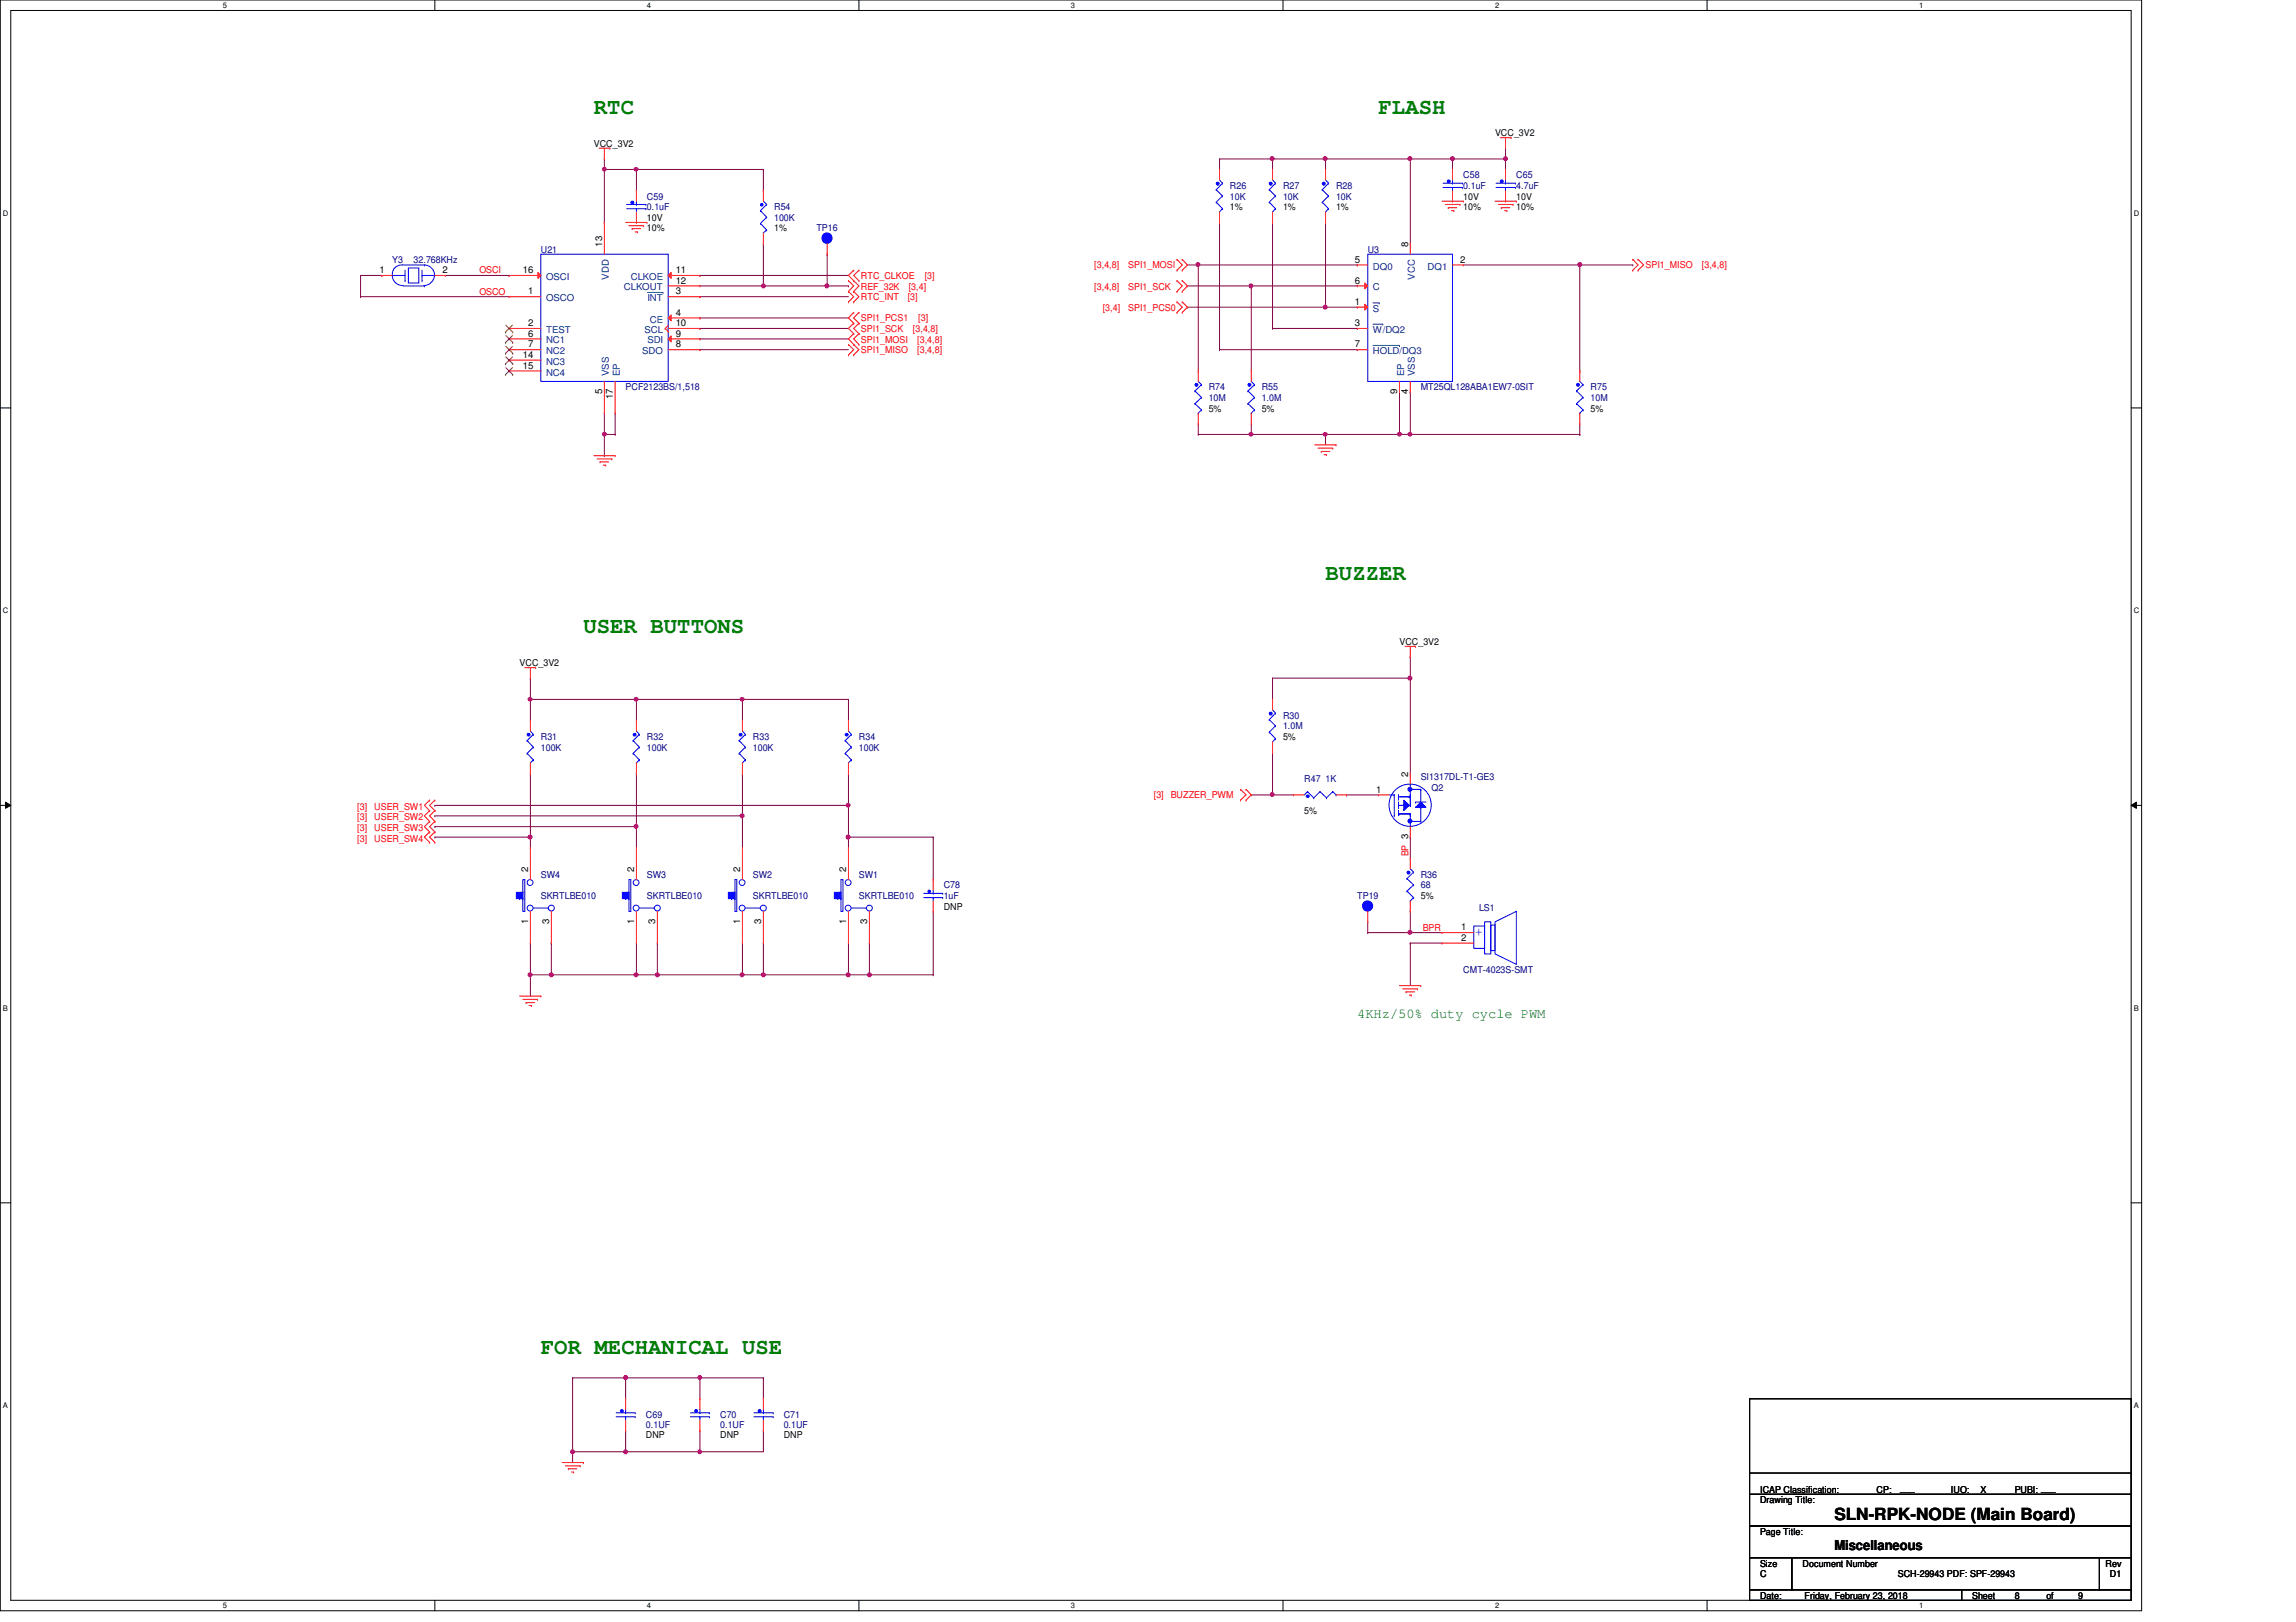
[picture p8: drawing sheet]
<svg xmlns="http://www.w3.org/2000/svg" width="297mm" height="210mm" viewBox="0 0 297 210" stroke-linecap="round" stroke-linejoin="round" font-family="sans-serif">
<defs><g id="words">
<g font-size="2.9" fill="#008000">
<text x="76.8" y="14.7">RTC</text>
<text x="178.3" y="14.7">FLASH</text>
<text x="171.5" y="75.1">BUZZER</text>
<text x="75.5" y="82">USER BUTTONS</text>
<text x="70" y="175.2">FOR MECHANICAL USE</text>
</g>
<text font-size="2.2" x="237.3" y="196.8">SLN-RPK-NODE (Main Board)</text>
<text font-size="1.8" fill="#00f" x="190.8" y="121.1">+</text>
<text font-size="1.8" fill="#008000" x="175.6" y="131.7">4KHz/50% duty cycle PWM</text>
<text font-size="1.8" x="237.3" y="200.5">Miscellaneous</text>
<g font-size="1.2">
<text x="193.4" y="17.6">VCC_3V2</text>
<text x="76.8" y="19">VCC_3V2</text>
<text x="83.7" y="29.9">10%</text>
<text x="83.7" y="28.6">10V</text>
<text x="100.2" y="29.9">1%</text>
<text x="159.1" y="27.2">1%</text>
<text x="166" y="27.2">1%</text>
<text x="172.8" y="27.2">1%</text>
<text x="189.3" y="27.2">10%</text>
<text x="189.3" y="25.8">10V</text>
<text x="196.2" y="27.2">10%</text>
<text x="196.2" y="25.8">10V</text>
<text x="49.1" y="35.3">1</text>
<text x="57.2" y="35.3">2</text>
<text x="67.6" y="35.3">16</text>
<text x="77.9" y="31.9" transform="rotate(-90 77.9 31.9)">13</text>
<text x="87.4" y="35.3">11</text>
<text x="175.3" y="34">5</text>
<text x="182.2" y="31.9" transform="rotate(-90 182.2 31.9)">8</text>
<text x="188.9" y="34">2</text>
<text x="68.3" y="38.1">1</text>
<text x="87.4" y="38.1">3</text>
<text x="87.4" y="40.9">4</text>
<text x="87.4" y="36.7">12</text>
<text x="175.3" y="39.5">1</text>
<text x="175.3" y="36.7">6</text>
<text x="67.6" y="46.3">14</text>
<text x="67.6" y="47.7">15</text>
<text x="68.3" y="42.2">2</text>
<text x="68.3" y="43.6">6</text>
<text x="68.3" y="45">7</text>
<text x="87.4" y="45">8</text>
<text x="87.4" y="43.6">9</text>
<text x="87.4" y="42.2">10</text>
<text x="175.3" y="42.2">3</text>
<text x="175.3" y="45">7</text>
<text x="77.9" y="51" transform="rotate(-90 77.9 51)">5</text>
<text x="79.3" y="51.7" transform="rotate(-90 79.3 51.7)">17</text>
<text x="156.4" y="53.3">5%</text>
<text x="163.2" y="53.3">5%</text>
<text x="180.8" y="51" transform="rotate(-90 180.8 51)">9</text>
<text x="182.2" y="51" transform="rotate(-90 182.2 51)">4</text>
<text x="205.8" y="53.3">5%</text>
<text x="181.1" y="83.4">VCC_3V2</text>
<text x="67.2" y="86.1">VCC_3V2</text>
<text x="166" y="95.8">5%</text>
<text x="182.2" y="100.5" transform="rotate(-90 182.2 100.5)">2</text>
<text x="168.7" y="105.4">5%</text>
<text x="178.1" y="102.6">1</text>
<text x="68.3" y="112.9" transform="rotate(-90 68.3 112.9)">2</text>
<text x="82" y="112.9" transform="rotate(-90 82 112.9)">2</text>
<text x="95.8" y="112.9" transform="rotate(-90 95.8 112.9)">2</text>
<text x="109.5" y="112.9" transform="rotate(-90 109.5 112.9)">2</text>
<text x="68.3" y="119.6" transform="rotate(-90 68.3 119.6)">1</text>
<text x="71" y="119.6" transform="rotate(-90 71 119.6)">3</text>
<text x="82" y="119.6" transform="rotate(-90 82 119.6)">1</text>
<text x="84.7" y="119.6" transform="rotate(-90 84.7 119.6)">3</text>
<text x="95.8" y="119.6" transform="rotate(-90 95.8 119.6)">1</text>
<text x="98.5" y="119.6" transform="rotate(-90 98.5 119.6)">3</text>
<text x="109.5" y="119.6" transform="rotate(-90 109.5 119.6)">1</text>
<text x="112.2" y="119.6" transform="rotate(-90 112.2 119.6)">3</text>
<text x="122.1" y="117.7">DNP</text>
<text x="183.8" y="116.3">5%</text>
<text x="189" y="120.4">1</text>
<text x="189" y="121.8">2</text>
<text x="83.6" y="186.1">DNP</text>
<text x="93.2" y="186.1">DNP</text>
<text x="101.4" y="186.1">DNP</text>
<text x="227.7" y="194.5">Drawing Title:</text>
<text x="227.7" y="193.2">ICAP Classification:</text>
<text x="242.8" y="193.2">CP:</text>
<text x="245.8" y="193">___</text>
<text x="252.4" y="193.2">IUO:</text>
<text x="256.2" y="193.2">X</text>
<text x="260.6" y="193.2">PUBI: ___</text>
<text x="227.7" y="202.7">Size</text>
<text x="227.7" y="198.6">Page Title:</text>
<text x="233.2" y="202.7">Document Number</text>
<text x="272.4" y="202.7">Rev</text>
<text x="227.7" y="206.9">Date:</text>
<text x="227.7" y="204.1">C</text>
<text x="233.5" y="206.9">Friday, February 23, 2018</text>
<text x="245.5" y="204.1">SCH-29943 PDF: SPF-29943</text>
<text x="255.1" y="206.9">Sheet</text>
<text x="260.6" y="206.9">8</text>
<text x="264.7" y="206.9">of</text>
<text x="268.9" y="206.9">9</text>
<text x="273" y="204.1">D1</text>
</g>
<g font-size="1.2" fill="#000080">
<text x="189.3" y="23.1">C58</text>
<text x="196.2" y="23.1">C65</text>
<text x="83.7" y="25.8">C59</text>
<text x="83.7" y="27.2">0.1uF</text>
<text x="100.2" y="27.2">R54</text>
<text x="100.2" y="28.6">100K</text>
<text x="105.6" y="29.9">TP16</text>
<text x="159.1" y="24.4">R26</text>
<text x="159.1" y="25.8">10K</text>
<text x="166" y="24.4">R27</text>
<text x="166" y="25.8">10K</text>
<text x="172.8" y="24.4">R28</text>
<text x="172.8" y="25.8">10K</text>
<text x="189.3" y="24.4">0.1uF</text>
<text x="196.2" y="24.4">4.7uF</text>
<text x="50.8" y="34">Y3</text>
<text x="53.5" y="34">32.768KHz</text>
<text x="70" y="32.7">U21</text>
<text x="177" y="32.7">U3</text>
<text x="80.9" y="50.5">PCF2123BS/1,518</text>
<text x="156.4" y="50.5">R74</text>
<text x="156.4" y="51.9">10M</text>
<text x="163.2" y="50.5">R55</text>
<text x="163.2" y="51.9">1.0M</text>
<text x="183.8" y="50.5">MT25QL128ABA1EW7-0SIT</text>
<text x="205.8" y="50.5">R75</text>
<text x="205.8" y="51.9">10M</text>
<text x="70" y="95.8">R31</text>
<text x="83.7" y="95.8">R32</text>
<text x="97.4" y="95.8">R33</text>
<text x="111.1" y="95.8">R34</text>
<text x="166" y="93">R30</text>
<text x="166" y="94.4">1.0M</text>
<text x="70" y="97.2">100K</text>
<text x="83.7" y="97.2">100K</text>
<text x="97.4" y="97.2">100K</text>
<text x="111.1" y="97.2">100K</text>
<text x="168.7" y="101.3">R47 1K</text>
<text x="183.8" y="101">SI1317DL-T1-GE3</text>
<text x="185.2" y="102.4">Q2</text>
<text x="70" y="113.6">SW4</text>
<text x="83.7" y="113.6">SW3</text>
<text x="97.4" y="113.6">SW2</text>
<text x="111.1" y="113.6">SW1</text>
<text x="183.8" y="113.6">R36</text>
<text x="70" y="116.3">SKRTLBE010</text>
<text x="83.7" y="116.3">SKRTLBE010</text>
<text x="97.4" y="116.3">SKRTLBE010</text>
<text x="111.1" y="116.3">SKRTLBE010</text>
<text x="122.1" y="115">C78</text>
<text x="122.1" y="116.3">1uF</text>
<text x="175.6" y="116.3">TP19</text>
<text x="183.8" y="115">68</text>
<text x="191.3" y="117.9">LS1</text>
<text x="189.3" y="125.9">CMT-4023S-SMT</text>
<text x="83.6" y="183.6">C69</text>
<text x="83.6" y="184.8">0.1UF</text>
<text x="93.2" y="183.6">C70</text>
<text x="93.2" y="184.8">0.1UF</text>
<text x="101.4" y="183.6">C71</text>
<text x="101.4" y="184.8">0.1UF</text>
</g>
<g font-size="1.2" fill="#f00">
<text x="62" y="35.4">OSCI</text>
<text x="141.6" y="34.7">[3,4,8]</text>
<text x="146" y="34.7">SPI1_MOSI</text>
<text x="212.9" y="34.7">SPI1_MISO</text>
<text x="220.2" y="34.7">[3,4,8]</text>
<text x="62" y="38.1">OSCO</text>
<text x="111.4" y="37.5">REF_32K</text>
<text x="111.4" y="36.1">RTC_CLKOE</text>
<text x="111.4" y="41.6">SPI1_PCS1</text>
<text x="111.4" y="38.9">RTC_INT</text>
<text x="117.4" y="38.9">[3]</text>
<text x="117.6" y="37.5">[3,4]</text>
<text x="118.8" y="41.6">[3]</text>
<text x="119.6" y="36.1">[3]</text>
<text x="141.6" y="37.5">[3,4,8]</text>
<text x="142.7" y="40.2">[3,4]</text>
<text x="146" y="37.5">SPI1_SCK</text>
<text x="146" y="40.2">SPI1_PCS0</text>
<text x="111.4" y="43">SPI1_SCK</text>
<text x="111.4" y="44.3">SPI1_MOSI</text>
<text x="111.4" y="45.7">SPI1_MISO</text>
<text x="118.1" y="43">[3,4,8]</text>
<text x="118.7" y="44.3">[3,4,8]</text>
<text x="118.7" y="45.7">[3,4,8]</text>
<text x="46.2" y="104.8">[3]</text>
<text x="46.2" y="106.2">[3]</text>
<text x="46.2" y="107.6">[3]</text>
<text x="48.4" y="104.8">USER_SW1</text>
<text x="48.4" y="106.2">USER_SW2</text>
<text x="48.4" y="107.6">USER_SW3</text>
<text x="149.3" y="103.3">[3]</text>
<text x="151.5" y="103.3">BUZZER_PWM</text>
<text x="46.2" y="108.9">[3]</text>
<text x="48.4" y="108.9">USER_SW4</text>
<text x="182.2" y="110.8" transform="rotate(-90 182.2 110.8)">BP 3</text>
<text x="184.1" y="120.4">BPR</text>
</g>
<g font-size="1.2" fill="#004080">
<text x="177.6" y="34.9">DQ0</text>
<text x="184.7" y="34.9">DQ1</text>
<text x="70.7" y="36.2">OSCI</text>
<text x="70.7" y="39">OSCO</text>
<text x="78.8" y="36.2" transform="rotate(-90 78.8 36.2)">VDD</text>
<text x="80.7" y="37.6">CLKOUT</text>
<text x="81.6" y="36.2">CLKOE</text>
<text x="83.8" y="39">INT</text>
<text x="84.1" y="41.7">CE</text>
<text x="177.6" y="40.3">S</text>
<text x="177.6" y="37.6">C</text>
<text x="183" y="36.2" transform="rotate(-90 183 36.2)">VCC</text>
<text x="70.7" y="47.2">NC3</text>
<text x="70.7" y="43.1">TEST</text>
<text x="70.7" y="44.4">NC1</text>
<text x="70.7" y="45.8">NC2</text>
<text x="83.1" y="45.8">SDO</text>
<text x="83.4" y="43.1">SCL</text>
<text x="83.8" y="44.4">SDI</text>
<text x="177.6" y="43.1">W/DQ2</text>
<text x="177.6" y="45.8">HOLD/DQ3</text>
<text x="70.7" y="48.6">NC4</text>
<text x="78.8" y="48.7" transform="rotate(-90 78.8 48.7)">VSS</text>
<text x="80.2" y="48.7" transform="rotate(-90 80.2 48.7)">EP</text>
<text x="181.6" y="48.7" transform="rotate(-90 181.6 48.7)">EP</text>
<text x="183" y="48.7" transform="rotate(-90 183 48.7)">VSS</text>
</g>
<g font-size="1">
<text x="28.8" y="1">5</text>
<text x="83.7" y="1">4</text>
<text x="138.6" y="1">3</text>
<text x="193.4" y="1">2</text>
<text x="248.3" y="1">1</text>
<text x=".4" y="27.9">D</text>
<text x="276.1" y="27.9">D</text>
<text x=".4" y="79.4">C</text>
<text x="276.1" y="79.4">C</text>
<text x=".4" y="130.8">B</text>
<text x="276.1" y="130.8">B</text>
<text x=".4" y="182.2">A</text>
<text x="276.1" y="182.2">A</text>
<text x="28.8" y="208.1">5</text>
<text x="83.7" y="208.1">4</text>
<text x="138.6" y="208.1">3</text>
<text x="193.4" y="208.1">2</text>
<text x="248.3" y="208.1">1</text>
</g>
</g></defs>
<path d="M0 0h277.1v208.4h-277.1zM1.4 1.4h274.3v205.7h-274.3z" fill="none" stroke="#000" stroke-width=".13"/>
<g fill="#fff">
<path d="M28.8 .1h.6v1.1h-.6z"/>
<path d="M28.8 207.2h.6v1.1h-.6z"/>
</g>
<path d="M56.3 0v1.4M56.3 207.1v1.3" fill="none" stroke="#000" stroke-width=".13"/>
<g fill="#fff">
<path d="M83.7 .1h.5v1.1h-.5z"/>
<path d="M83.7 207.2h.5v1.1h-.5z"/>
</g>
<path d="M111.1 0v1.4M111.1 207.1v1.3" fill="none" stroke="#000" stroke-width=".13"/>
<g fill="#fff">
<path d="M138.6 .1h.5v1.1h-.5z"/>
<path d="M138.6 207.2h.5v1.1h-.5z"/>
</g>
<path d="M166 0v1.4M166 207.1v1.3" fill="none" stroke="#000" stroke-width=".13"/>
<g fill="#fff">
<path d="M193.4 .1h.6v1.1h-.6z"/>
<path d="M193.4 207.2h.6v1.1h-.6z"/>
</g>
<path d="M220.8 0v1.4M220.8 207.1v1.3" fill="none" stroke="#000" stroke-width=".13"/>
<g fill="#fff">
<path d="M248.3 .1h.5v1.1h-.5z"/>
<path d="M248.3 207.2h.5v1.1h-.5z"/>
<path d="M.4 27.1h.7v1.1h-.7z"/>
<path d="M276.1 27.1h.7v1.1h-.7z"/>
<path d="M.4 78.5h.7v1.1h-.7z"/>
<path d="M276.1 78.5h.7v1.1h-.7z"/>
</g>
<path d="M0 52.8h1.4M275.7 52.8h1.4" fill="none" stroke="#000" stroke-width=".13"/>
<g fill="#fff">
<path d="M.4 129.9h.6v1.1h-.6z"/>
<path d="M276.1 129.9h.6v1.1h-.6z"/>
</g>
<path d="M0 104.2h1.4M.7 103.8l.7 .4-.7 .4zM275.7 104.2l.7-.4v.8zM275.7 104.2h1.4" fill="none" stroke="#000" stroke-width=".13"/>
<path d="M.7 103.8l.7 .4-.7 .4zM275.7 104.2l.7-.4v.8z" fill="#000"/>
<g fill="#fff">
<path d="M.4 181.4h.6v1.1h-.6z"/>
<path d="M276.1 181.4h.6v1.1h-.6z"/>
</g>
<path d="M0 155.7h1.4M275.7 155.7h1.4" fill="none" stroke="#000" stroke-width=".13"/>
<path d="M194.8 19.2h.1M194.8 19.2v1.4M90.5 37h8.3M98.8 37h.1M182.5 20.6h.1M182.5 20.6v10.9M187.9 21.9h.1M187.9 20.6v1.3" fill="none" stroke="#800040" stroke-width=".13"/>
<circle cx="182.4" cy="20.5" r=".26" fill="#f0f"/>
<circle cx="182.4" cy="20.5" r=".26" fill="none" stroke="#f0f" stroke-width=".13"/>
<path d="M153.6 39.8h.1M153.6 37h.1M153.6 39.8h17.9M153.6 37h8.3M153.6 34.3h1.4M155 34.3h.1M171.5 20.6h.1M171.5 20.6h16.4M182.5 20.6h.1" fill="none" stroke="#800040" stroke-width=".13"/>
<circle cx="171.4" cy="20.5" r=".26" fill="#f0f"/>
<circle cx="171.4" cy="20.5" r=".26" fill="none" stroke="#f0f" stroke-width=".13"/>
<path d="M164.6 20.6h.1M164.6 21.9h.1M164.6 20.6h6.9v1.3M164.6 20.6v1.3M171.5 21.9h.1" fill="none" stroke="#800040" stroke-width=".13"/>
<circle cx="164.6" cy="20.5" r=".26" fill="#f0f"/>
<circle cx="164.6" cy="20.5" r=".26" fill="none" stroke="#f0f" stroke-width=".13"/>
<g fill="none" stroke="#800040" stroke-width=".13">
<path d="M157.8 20.6h.1M157.8 20.6v1.3M157.8 28.8v16.5M157.8 20.6h6.8M164.6 20.6h.1M164.6 28.8v13.7M171.5 39.8h.1M171.5 28.8v11M171.5 39.8h4.1M157.8 45.3h.1M157.8 45.3h17.8M164.6 42.5h.1"/>
<path d="M164.6 42.5h11M175.6 42.5h.1M175.6 45.3h.1"/>
</g>
<circle cx="171.4" cy="39.8" r=".26" fill="#f0f"/>
<circle cx="171.4" cy="39.8" r=".26" fill="none" stroke="#f0f" stroke-width=".13"/>
<path d="M164.6 87.8h.1M182.5 85h.1M182.5 85v2.8h-17.9" fill="none" stroke="#800040" stroke-width=".13"/>
<circle cx="182.4" cy="87.8" r=".26" fill="#f0f"/>
<circle cx="182.4" cy="87.8" r=".26" fill="none" stroke="#f0f" stroke-width=".13"/>
<g fill="none" stroke="#800040" stroke-width=".13">
<path d="M164.6 87.8h.1M164.6 97.4h.1M164.6 87.8v2.7M164.6 97.4v5.5M182.5 87.8h.1M182.5 87.8v12.3M164.6 102.9h.1M164.6 102.9h2.7M174.2 102.9h.1M174.2 102.9h4.1M182.5 108.3h.1M182.5 117.9h.1"/>
<path d="M182.5 108.3v2.8M182.5 117.9v2.8"/>
</g>
<circle cx="182.4" cy="120.7" r=".26" fill="#f0f"/>
<circle cx="182.4" cy="120.7" r=".26" fill="none" stroke="#f0f" stroke-width=".13"/>
<path d="M161.9 102.9h.1M161.9 102.9h2.7M182.5 120.7h.1M182.5 122h.1M182.5 120.7h4.1M182.5 122h4.1M182.5 122v5.6" fill="none" stroke="#800040" stroke-width=".13"/>
<circle cx="164.6" cy="102.8" r=".26" fill="#f0f"/>
<circle cx="164.6" cy="102.8" r=".26" fill="none" stroke="#f0f" stroke-width=".13"/>
<path d="M78.2 21.9h.1M78.2 28.8h.1M78.2 20.6v8.2M78.2 21.9h4.1M82.3 21.9h.1M82.3 21.9v2.8" fill="none" stroke="#800040" stroke-width=".13"/>
<circle cx="78.2" cy="21.9" r=".25" fill="#f0f"/>
<circle cx="78.2" cy="21.9" r=".25" fill="none" stroke="#f0f" stroke-width=".13"/>
<g fill="none" stroke="#800040" stroke-width=".13">
<path d="M46.6 38.4h.1M46.6 35.6h.1M46.6 35.6h2.8M46.6 38.4h19.3M46.6 35.6v2.8M49.4 35.6h.1M57.6 35.6h8.3M65.9 35.6h.1M78.2 56.2h.1M78.2 53.5v2.7M78.2 56.2h1.4M79.6 56.2h.1"/>
<path d="M79.6 53.5v2.7"/>
</g>
<circle cx="78.2" cy="56.2" r=".25" fill="#f0f"/>
<circle cx="78.2" cy="56.2" r=".25" fill="none" stroke="#f0f" stroke-width=".13"/>
<g fill="none" stroke="#800040" stroke-width=".13">
<path d="M90.5 35.6h.1M90.5 38.4h.1M90.5 35.6h19.3M90.5 38.4h19.3M78.2 59h.1M78.2 56.2v2.8M90.5 41.1h.1M90.5 42.5h.1M90.5 43.9h.1M90.5 45.3h.1M90.5 41.1h19.3M90.5 42.5h19.3"/>
<path d="M90.5 43.9h19.3M90.5 45.3h19.3M68.6 87.8h.1M68.6 90.5h.1M68.6 87.8v2.7M68.6 90.5h13.7"/>
</g>
<circle cx="82.3" cy="90.5" r=".25" fill="#f0f"/>
<circle cx="82.3" cy="90.5" r=".25" fill="none" stroke="#f0f" stroke-width=".13"/>
<circle cx="68.6" cy="90.5" r=".25" fill="#f0f"/>
<circle cx="68.6" cy="90.5" r=".25" fill="none" stroke="#f0f" stroke-width=".13"/>
<path d="M68.6 90.5h.1M68.6 90.5v2.8M82.3 90.5h.1M82.3 90.5v2.8M82.3 90.5h27.5M96.1 90.5h.1M96.1 90.5v2.8" fill="none" stroke="#800040" stroke-width=".13"/>
<circle cx="96" cy="90.5" r=".25" fill="#f0f"/>
<circle cx="96" cy="90.5" r=".25" fill="none" stroke="#f0f" stroke-width=".13"/>
<path d="M109.8 90.5h.1M109.8 90.5v2.8M68.6 100.1h.1M68.6 100.1v8.2" fill="none" stroke="#800040" stroke-width=".13"/>
<circle cx="68.6" cy="108.3" r=".26" fill="#f0f"/>
<circle cx="68.6" cy="108.3" r=".26" fill="none" stroke="#f0f" stroke-width=".13"/>
<path d="M56.3 108.3h.1M56.3 108.3h12.3M68.6 108.3h.1M68.6 108.3v1.4M82.3 100.1h.1M82.3 100.1v6.9" fill="none" stroke="#800040" stroke-width=".13"/>
<circle cx="82.3" cy="106.9" r=".26" fill="#f0f"/>
<circle cx="82.3" cy="106.9" r=".26" fill="none" stroke="#f0f" stroke-width=".13"/>
<path d="M56.3 107h.1M56.3 107h26M82.3 107h.1M82.3 107v2.7M96.1 100.1h.1M96.1 100.1v5.5" fill="none" stroke="#800040" stroke-width=".13"/>
<circle cx="96" cy="105.6" r=".26" fill="#f0f"/>
<circle cx="96" cy="105.6" r=".26" fill="none" stroke="#f0f" stroke-width=".13"/>
<path d="M98.8 31.5h.1M98.8 31.5v5.5h8.2M107 37h.1M56.3 105.6h.1M56.3 104.2h.1M56.3 105.6h39.8M96.1 105.6h.1M96.1 105.6v4.1M109.8 100.1h.1M109.8 100.1v4.1h-53.5M68.6 126.2h.1M68.6 126.2v2.7" fill="none" stroke="#800040" stroke-width=".13"/>
<circle cx="98.8" cy="37" r=".26" fill="#f0f"/>
<circle cx="98.8" cy="37" r=".26" fill="none" stroke="#f0f" stroke-width=".13"/>
<circle cx="107" cy="37" r=".26" fill="#f0f"/>
<circle cx="107" cy="37" r=".26" fill="none" stroke="#f0f" stroke-width=".13"/>
<path d="M82.3 21.9h16.5M98.8 21.9h.1" fill="none" stroke="#800040" stroke-width=".13"/>
<circle cx="82.3" cy="21.9" r=".25" fill="#f0f"/>
<circle cx="82.3" cy="21.9" r=".25" fill="none" stroke="#f0f" stroke-width=".13"/>
<path d="M98.8 24.7h.1M98.8 21.9v2.8M161.9 37h.1M161.9 37v11M161.9 37h13.7" fill="none" stroke="#800040" stroke-width=".13"/>
<circle cx="161.8" cy="37" r=".26" fill="#f0f"/>
<circle cx="161.8" cy="37" r=".26" fill="none" stroke="#f0f" stroke-width=".13"/>
<path d="M187.9 20.6h.1M187.9 20.6h6.9M161.9 56.2h.1M161.9 54.9v1.3M161.9 56.2h9.6M171.5 56.2h.1M171.5 56.2v1.4" fill="none" stroke="#800040" stroke-width=".13"/>
<circle cx="194.8" cy="20.5" r=".26" fill="#f0f"/>
<circle cx="194.8" cy="20.5" r=".26" fill="none" stroke="#f0f" stroke-width=".13"/>
<circle cx="187.9" cy="20.5" r=".26" fill="#f0f"/>
<circle cx="187.9" cy="20.5" r=".26" fill="none" stroke="#f0f" stroke-width=".13"/>
<path d="M194.8 20.6h.1M194.8 20.6v1.3M109.8 108.3h.1M109.8 104.2v4.1" fill="none" stroke="#800040" stroke-width=".13"/>
<circle cx="109.7" cy="104.2" r=".25" fill="#f0f"/>
<circle cx="109.7" cy="104.2" r=".25" fill="none" stroke="#f0f" stroke-width=".13"/>
<circle cx="109.7" cy="108.3" r=".26" fill="#f0f"/>
<circle cx="109.7" cy="108.3" r=".26" fill="none" stroke="#f0f" stroke-width=".13"/>
<path d="M82.3 122h.1M82.3 122v4.2M96.1 122h.1M96.1 126.2h.1M96.1 122v4.2M96.1 126.2h2.7M109.8 122h.1M109.8 122v4.2" fill="none" stroke="#800040" stroke-width=".13"/>
<circle cx="82.3" cy="126.2" r=".26" fill="#f0f"/>
<circle cx="82.3" cy="126.2" r=".26" fill="none" stroke="#f0f" stroke-width=".13"/>
<path d="M68.6 122h.1M68.6 126.2h.1M68.6 126.2h2.7M68.6 122v4.2M82.3 126.2h.1M82.3 126.2h2.7" fill="none" stroke="#800040" stroke-width=".13"/>
<circle cx="71.3" cy="126.2" r=".26" fill="#f0f"/>
<circle cx="71.3" cy="126.2" r=".26" fill="none" stroke="#f0f" stroke-width=".13"/>
<circle cx="68.6" cy="126.2" r=".26" fill="#f0f"/>
<circle cx="68.6" cy="126.2" r=".26" fill="none" stroke="#f0f" stroke-width=".13"/>
<path d="M189.3 34.3h15.1M204.4 34.3h.1M182.5 50.7h.1M182.5 50.7v5.5" fill="none" stroke="#800040" stroke-width=".13"/>
<circle cx="182.4" cy="56.2" r=".25" fill="#f0f"/>
<circle cx="182.4" cy="56.2" r=".25" fill="none" stroke="#f0f" stroke-width=".13"/>
<path d="M181.1 56.2h.1M181.1 50.7v5.5" fill="none" stroke="#800040" stroke-width=".13"/>
<circle cx="181.1" cy="56.2" r=".25" fill="#f0f"/>
<circle cx="181.1" cy="56.2" r=".25" fill="none" stroke="#f0f" stroke-width=".13"/>
<path d="M171.5 56.2h.1M171.5 56.2h9.6" fill="none" stroke="#800040" stroke-width=".13"/>
<circle cx="171.4" cy="56.2" r=".25" fill="#f0f"/>
<circle cx="171.4" cy="56.2" r=".25" fill="none" stroke="#f0f" stroke-width=".13"/>
<path d="M71.3 122h.1M71.3 126.2h.1M71.3 122v4.2M71.3 126.2h11M85 122h.1M85 126.2h.1M85 126.2h11.1M85 122v4.2" fill="none" stroke="#800040" stroke-width=".13"/>
<circle cx="96" cy="126.2" r=".26" fill="#f0f"/>
<circle cx="96" cy="126.2" r=".26" fill="none" stroke="#f0f" stroke-width=".13"/>
<circle cx="85" cy="126.2" r=".26" fill="#f0f"/>
<circle cx="85" cy="126.2" r=".26" fill="none" stroke="#f0f" stroke-width=".13"/>
<path d="M98.8 122h.1M98.8 126.2h.1M98.8 122v4.2M98.8 126.2h11" fill="none" stroke="#800040" stroke-width=".13"/>
<circle cx="109.7" cy="126.2" r=".26" fill="#f0f"/>
<circle cx="109.7" cy="126.2" r=".26" fill="none" stroke="#f0f" stroke-width=".13"/>
<circle cx="98.8" cy="126.2" r=".26" fill="#f0f"/>
<circle cx="98.8" cy="126.2" r=".26" fill="none" stroke="#f0f" stroke-width=".13"/>
<g fill="none" stroke="#800040" stroke-width=".13">
<path d="M107 32.9h.1M107 32.9v4.1h2.8M109.8 37h.1M176.9 119.3v1.4M109.8 126.2h.1M112.5 122h.1M112.5 122v4.2h-2.7M176.9 120.7h.1M176.9 120.7h5.6M182.5 120.7h.1M74.1 178.3h.1M74.1 178.3h6.8"/>
<path d="M74.1 178.3v9.6M98.8 178.3h.1M98.8 178.3v2.7"/>
</g>
<circle cx="74.1" cy="187.9" r=".26" fill="#f0f"/>
<circle cx="74.1" cy="187.9" r=".26" fill="none" stroke="#f0f" stroke-width=".13"/>
<path d="M80.9 178.3h.1M80.9 178.3v2.7M80.9 178.3h9.6" fill="none" stroke="#800040" stroke-width=".13"/>
<path d="M90.4 178.1l.1-.1 .2 .1v.3l-.2 .1-.1-.1z" fill-rule="evenodd" fill="#f0f"/>
<path d="M90.4 178.1l.1-.1 .2 .1v.3l-.2 .1-.1-.1z" fill="none" stroke="#f0f" stroke-width=".13"/>
<circle cx="80.9" cy="178.3" r=".26" fill="#f0f"/>
<circle cx="80.9" cy="178.3" r=".26" fill="none" stroke="#f0f" stroke-width=".13"/>
<path d="M90.5 178.3h.1M90.5 178.3v2.7M90.5 178.3h8.3M74.1 187.9h.1M74.1 187.9v1.4M80.9 185.2h.1M80.9 187.9h.1M80.9 185.2v2.7M90.5 185.2h.1M90.5 185.2v2.7h-16.4" fill="none" stroke="#800040" stroke-width=".13"/>
<path d="M90.4 187.7l.1-.1 .2 .1v.3l-.2 .1-.1-.1z" fill-rule="evenodd" fill="#f0f"/>
<path d="M90.4 187.7l.1-.1 .2 .1v.3l-.2 .1-.1-.1z" fill="none" stroke="#f0f" stroke-width=".13"/>
<circle cx="80.9" cy="187.9" r=".26" fill="#f0f"/>
<circle cx="80.9" cy="187.9" r=".26" fill="none" stroke="#f0f" stroke-width=".13"/>
<g fill="none" stroke="#800040" stroke-width=".13">
<path d="M109.8 108.3h.1M109.8 109.7h.1M109.8 108.3h10.9M109.8 108.3v1.4M120.7 108.3h.1M120.7 108.3v5.5M120.7 117.9v8.3M112.5 126.2h.1M112.5 126.2h8.2M120.7 126.2h.1M90.5 187.9h.1M98.8 185.2h.1"/>
<path d="M98.8 185.2v2.7h-8.3"/>
</g>
<circle cx="112.5" cy="126.2" r=".26" fill="#f0f"/>
<circle cx="112.5" cy="126.2" r=".26" fill="none" stroke="#f0f" stroke-width=".13"/>
<path d="M155 34.3h.1M155 34.3v13.7M155 34.3h20.6M175.6 34.3h.1" fill="none" stroke="#800040" stroke-width=".13"/>
<circle cx="155" cy="34.2" r=".26" fill="#f0f"/>
<circle cx="155" cy="34.2" r=".26" fill="none" stroke="#f0f" stroke-width=".13"/>
<path d="M155 56.2h.1M155 54.9v1.3M155 56.2h6.9M161.9 56.2h.1" fill="none" stroke="#800040" stroke-width=".13"/>
<circle cx="161.8" cy="56.2" r=".25" fill="#f0f"/>
<circle cx="161.8" cy="56.2" r=".25" fill="none" stroke="#f0f" stroke-width=".13"/>
<path d="M211.2 34.3h.1M211.2 34.3h-6.8v13.7M204.4 56.2h.1M204.4 48h.1M204.4 54.9v1.3" fill="none" stroke="#800040" stroke-width=".13"/>
<circle cx="204.4" cy="34.2" r=".26" fill="#f0f"/>
<circle cx="204.4" cy="34.2" r=".26" fill="none" stroke="#f0f" stroke-width=".13"/>
<path d="M181.1 56.2h23.3M182.5 56.2h.1M204.4 56.2h.1" fill="none" stroke="#800040" stroke-width=".13"/>
<g fill="none" stroke="#f00" stroke-width=".13">
<path d="M77.5 19.2h1.4M78.2 19.2v1.4M78.9 19.2h.1M194.1 17.8h1.4M194.8 19.2h.1M194.8 17.8v1.4M195.5 17.8h.1M78.2 20.6h.1M80.9 28.8h2.8M81.4 29.2h1.9M81.8 29.6h.1M81.8 29.6h1.1"/>
<path d="M82.2 30h.3M82.5 30h.1M83.3 29.2h.1M83.7 28.8h.1M109.8 37.7h.1M109.8 36.3h.1M109.8 39.1h.1M109.8 36.3l.6 .7-.6 .7M109.8 37.7l.6 .7-.6 .7M110.4 36.3h.1M110.4 37.7h.1M110.4 35h.1"/>
<path d="M110.4 39.1h.1M110.4 35l-.6 .6 1.3 1.4-.7 .7M110.4 37.7l.7 .7-.7 .7M111.1 36.3h.1M111.1 35h.1M111.1 35l-.7 .6 .7 .7M152.3 37.7h.1M152.3 36.3h.1M152.3 39.1h.1M152.3 35h.1M152.3 33.6h.1M152.3 36.3l.6 .7-.6 .7"/>
<path d="M152.3 39.1l.6 .7-.6 .6M152.3 33.6l.6 .7-.6 .7M152.9 36.3h.1M152.9 37.7h.1M152.9 39.1h.1M152.9 33.6h.1M152.9 35h.1M152.9 36.3l.7 .7-.7 .7M152.9 39.1l.7 .7-.7 .6M152.9 33.6l.7 .7-.7 .7M186.6 26h2.7M187 26.5h1.9"/>
<path d="M187.4 26.9h.1M187.4 26.9h1.1M187.8 27.3h.3M188.1 27.3h.1M188.9 26.5h.1M189.3 26h.1M193.4 26h2.8M193.8 26.5h1.9M194.2 26.9h.1M194.2 26.9h1.1M194.6 27.3h.3M194.9 27.3h.1"/>
<path d="M195.7 26.5h.1M196.2 26h.1M211.2 35h.1M211.2 33.6h.1M211.2 33.6l.7 .7-.7 .7M211.9 33.6h.1M211.9 35h.1M211.9 33.6l.7 .7-.7 .7M76.8 59h2.8M77.3 59.4h1.9M77.6 59.8h.1M77.6 59.8h1.1"/>
<path d="M79.2 59.4h.1M79.6 59h.1M109.8 45.9h.1M109.8 44.6h.1M109.8 44.6l.6 .7-.6 .6M110.4 40.4h.1M110.4 41.8h.1M110.4 43.2h.1M110.4 44.6h.1M110.4 45.9h.1M110.4 40.4l-.6 .7 .6 .7M110.4 41.8l-.6 .7 .6 .7"/>
<path d="M110.4 43.2l-.6 .7 .6 .7M110.4 44.6l.7 .7-.7 .6M111.1 41.8h.1M111.1 40.4h.1M111.1 43.2h.1M111.1 44.6h.1M111.1 40.4l-.7 .7 .7 .7M111.1 41.8l-.7 .7 .7 .7M111.1 43.2l-.7 .7 .7 .7M152.3 40.4h.1M152.9 40.4h.1M170.1 57.6h2.7"/>
<path d="M170.5 58h1.9M170.9 58.4h.1M170.9 58.4h1.1M171.3 58.8h.3M171.6 58.8h.1M172.4 58h.1M172.8 57.6h.1M78.1 60.2h.3M78.4 60.2h.1M67.9 86.4h1.4M68.6 87.8h.1M68.6 86.4v1.4"/>
<path d="M69.3 86.4h.1M181.8 83.7h1.3M182.5 85h.1M182.5 83.7v1.3M183.1 83.7h.1M55.6 103.5h.1M55.6 104.9h.1M55.6 106.3h.1M55.6 107.7h.1M55.6 109h.1M55.6 103.5l-.7 .7 .7 .7M55.6 104.9l-.7 .7 .7 .7"/>
<path d="M55.6 106.3l-.7 .7 .7 .7M55.6 107.7l-.7 .6 .7 .7M56.3 103.5h.1M56.3 104.9h.1M56.3 106.3h.1M56.3 107.7h.1M56.3 109h.1M56.3 103.5l-.7 .7 .7 .7M56.3 104.9l-.7 .7 .7 .7M56.3 106.3l-.7 .7 .7 .7M56.3 107.7l-.7 .6 .7 .7M160.5 103.5h.1"/>
<path d="M160.5 102.2h.1M160.5 102.2l.7 .7-.7 .6M161.2 102.2h.1M161.2 103.5h.1M161.2 102.2l.7 .7-.7 .6M67.2 128.9h2.8M67.6 129.3h2M68.1 129.8h.1M68.1 129.8h1.1M68.4 130.1h.3M68.7 130.1h.1M69.6 129.3h.1"/>
<path d="M70 128.9h.1M181.1 127.6h2.7M181.5 128h1.9M181.9 128.4h.1M181.9 128.4h1.1M182.3 128.8h.3M182.6 128.8h.1M183.4 128h.1M183.8 127.6h.1M72.7 189.3h2.8M73.1 189.7h2M73.5 190.1h.1"/>
<path d="M73.5 190.1h1.1M74 190.5h.2M74.2 190.5h.1M75.1 189.7h.1M75.5 189.3h.1"/>
</g>
<path d="M226.4 193.4h49.3v4.1h-49.3zM226.4 197.5h49.3v4.1h-49.3zM226.4 181h49.3v12.4h-49.3zM226.4 190.6h49.3M275.7 190.6h.1M226.4 201.6h5.4v4.1h-5.4zM226.4 205.7h27.4v1.4h-27.4zM231.8 201.6h39.8v4.1h-39.8zM253.8 205.7h21.9v1.4h-21.9zM271.6 201.6h4.1v4.1h-4.1z" fill="none" stroke="#000" stroke-width=".13"/>
<path d="M182 113.7h.1M182 115.3h.1M182 113.7l.9 .8M182 115.3l.9 .9M182.5 116.6h.1M182.5 112.4l.4 .5M182.9 112.9h.1M182.9 114.5h.1M182.9 116.2h.1M182.9 112.9l-.9 .8M182.9 114.5l-.9 .8M182.9 116.2l-.4 .4" fill="none" stroke="#00f" stroke-width=".13"/>
<path d="M182.1 112.8h.3v.2l-.2 .1-.1-.1z" fill-rule="evenodd" fill="#00f"/>
<g fill="none" stroke="#00f" stroke-width=".13">
<path d="M154.6 50.6h.1M154.6 52.2h.1M154.6 50.6l.8 .8M154.6 52.2l.8 .8M155 53.5h.1M155 49.4l.4 .4M155.4 49.8h.1M155.4 51.4h.1M155.4 53h.1M155.4 49.8l-.8 .8M155.4 51.4l-.8 .8M155.4 53l-.4 .5"/>
<path d="M182.1 112.8h.3v.2l-.2 .1-.1-.1z"/>
</g>
<path d="M182.5 111.1h.1M182.5 117.9h.1M182.5 111.1v1.3M182.5 116.6v1.3" fill="none" stroke="#f00" stroke-width=".13"/>
<path d="M154.7 49.7h.2v.2l-.1 .1-.1-.1z" fill-rule="evenodd" fill="#00f"/>
<g fill="none" stroke="#00f" stroke-width=".13">
<path d="M154.7 49.7h.2v.2l-.1 .1-.1-.1zM169.2 102.4h.1M169.2 102.4l-.5 .5M169.2 102.4l.8 .9M170 103.3h.1M170.8 102.4h.1M170.8 102.4l-.8 .9M170.8 102.4l.8 .9M171.6 103.3h.1M172.4 102.4h.1M172.4 102.4l-.8 .9M172.4 102.4l.4 .5"/>
<path d="M172.8 102.9h.1"/>
</g>
<path d="M155 48h.1M155 54.9h.1M155 48v1.4M155 53.5v1.4" fill="none" stroke="#f00" stroke-width=".13"/>
<path d="M169 102.9h.3v.3h-.3z" fill-rule="evenodd" fill="#00f"/>
<g fill="none" stroke="#00f" stroke-width=".13">
<path d="M161.5 50.6h.1M161.5 52.2h.1M161.5 50.6l.8 .8M161.5 52.2l.8 .8M161.9 53.5h.1M161.9 49.4l.4 .4M162.3 49.8h.1M162.3 51.4h.1M162.3 53h.1M162.3 49.8l-.8 .8M162.3 51.4l-.8 .8M162.3 53l-.4 .5"/>
<path d="M169 102.9h.3v.3h-.3z"/>
</g>
<path d="M167.3 102.9h.1M167.3 102.9h1.4M172.8 102.9h1.4M174.2 102.9h.1" fill="none" stroke="#f00" stroke-width=".13"/>
<path d="M161.5 49.7h.3v.2l-.2 .1-.1-.1z" fill-rule="evenodd" fill="#00f"/>
<g fill="none" stroke="#00f" stroke-width=".13">
<path d="M161.5 49.7h.3v.2l-.2 .1-.1-.1zM204 50.6h.1M204 52.2h.1M204 50.6l.8 .8M204 52.2l.8 .8M204.4 53.5h.1M204.4 49.4l.4 .4M204.8 49.8h.1M204.8 51.4h.1M204.8 53h.1M204.8 49.8l-.8 .8M204.8 51.4l-.8 .8"/>
<path d="M204.8 53l-.4 .5"/>
</g>
<path d="M161.9 48h.1M161.9 54.9h.1M161.9 48v1.4M161.9 53.5v1.4" fill="none" stroke="#f00" stroke-width=".13"/>
<path d="M204 49.7h.3v.2l-.2 .1-.1-.1z" fill-rule="evenodd" fill="#00f"/>
<g fill="none" stroke="#00f" stroke-width=".13">
<path d="M204 49.7h.3v.2l-.2 .1-.1-.1zM68.2 95.8h.1M68.2 97.5h.1M68.2 95.8l.8 .9M68.2 97.5l.8 .8M68.6 98.7h.1M68.6 94.6l.4 .4M69 95h.1M69 96.7h.1M69 98.3h.1M69 95l-.8 .8M69 96.7l-.8 .8"/>
<path d="M69 98.3l-.4 .4"/>
</g>
<path d="M204.4 48h.1M204.4 54.9h.1M204.4 48v1.4M204.4 53.5v1.4" fill="none" stroke="#f00" stroke-width=".13"/>
<path d="M68.2 94.9h.3v.3h-.3z" fill-rule="evenodd" fill="#00f"/>
<path d="M186.7 24.3h2.5M186.7 23.7h2.5M187.9 24.3h.1M187.9 24.3v.4M189.2 24.3h.1M189.2 23.7h.1M68.2 94.9h.3v.3h-.3z" fill="none" stroke="#00f" stroke-width=".13"/>
<path d="M68.6 93.3h.1M68.6 93.3v1.3M68.6 98.7v1.4M68.6 100.1h.1" fill="none" stroke="#f00" stroke-width=".13"/>
<path d="M187.3 23.3h.3v.3l-.2 .1-.1-.1z" fill-rule="evenodd" fill="#00f"/>
<g fill="none" stroke="#00f" stroke-width=".13">
<path d="M187.3 23.3h.3v.3l-.2 .1-.1-.1zM187.9 23.7h.1M187.9 23.3v.4M81.9 95.8h.1M81.9 97.5h.1M81.9 95.8l.8 .9M81.9 97.5l.8 .8M82.3 98.7h.1M82.3 94.6l.4 .4M82.7 95h.1M82.7 96.7h.1M82.7 98.3h.1"/>
<path d="M82.7 95l-.8 .8M82.7 96.7l-.8 .8M82.7 98.3l-.4 .4"/>
</g>
<path d="M187.9 21.9h.1M187.9 26h.1M187.9 21.9v1.4M187.9 24.7v1.3" fill="none" stroke="#f00" stroke-width=".13"/>
<path d="M82 94.9h.2v.3h-.2z" fill-rule="evenodd" fill="#00f"/>
<g fill="none" stroke="#00f" stroke-width=".13">
<path d="M82 94.9h.2v.3h-.2zM108.4 115.5h.1M108.4 116.3h.1M108.4 115.5h.4M108.4 115.5v.8M108.4 116.3h.4M108.8 116.3h.1"/>
<circle cx="109.7" cy="117.5" r=".38"/>
<circle cx="109.7" cy="114.2" r=".38"/>
</g>
<path d="M82.3 93.3h.1M82.3 93.3v1.3M82.3 98.7v1.4M82.3 100.1h.1" fill="none" stroke="#f00" stroke-width=".13"/>
<path d="M107.9 115.5h.9v.8h-.9z" fill-rule="evenodd" fill="#00f"/>
<g fill="none" stroke="#00f" stroke-width=".13">
<path d="M81.1 27h2.5M81.1 26.5h2.5M82.3 27h.1M82.3 27v.4M83.6 27h.1M83.6 26.5h.1M107.9 115.5h.9v.8h-.9zM108.8 113.8h.2v4.1h-.2zM110.1 117.5h2M112.1 117.5h.1"/>
<circle cx="112.5" cy="117.5" r=".38"/>
</g>
<path d="M109.8 109.7h.1M109.8 109.7v4.1M109.8 117.9v4.1M112.5 117.9v4.1M109.8 122h.1M112.5 122h.1" fill="none" stroke="#f00" stroke-width=".13"/>
<path d="M81.7 26.1h.2v.2l-.1 .1-.1-.1z" fill-rule="evenodd" fill="#00f"/>
<path d="M81.7 26.1h.2v.2l-.1 .1-.1-.1zM82.3 26.5h.1M82.3 26v.5M79.7 183.3h2.5M79.7 182.8h2.5M80.9 183.3h.1M80.9 183.3v.5M82.2 183.3h.1M82.2 182.8h.1" fill="none" stroke="#00f" stroke-width=".13"/>
<path d="M82.3 24.7h.1M82.3 28.8h.1M82.3 24.7v1.3M82.3 27.4v1.4" fill="none" stroke="#f00" stroke-width=".13"/>
<path d="M80.3 182.5h.3v.2l-.2 .1-.1-.1z" fill-rule="evenodd" fill="#00f"/>
<g fill="none" stroke="#00f" stroke-width=".13">
<path d="M157.3 24.6h.1M157.3 26.2h.1M157.3 24.6l.9 .8M157.3 26.2l.9 .8M157.8 27.4h.1M157.8 23.3l.4 .4M158.2 23.7h.1M158.2 25.4h.1M158.2 27h.1M158.2 23.7l-.9 .9M158.2 25.4l-.9 .8M158.2 27l-.4 .4"/>
<path d="M80.3 182.5h.3v.2l-.2 .1-.1-.1zM80.9 182.8h.1M80.9 182.4v.4"/>
</g>
<path d="M80.9 181h.1M80.9 185.2h.1M80.9 181v1.4M80.9 183.8v1.4" fill="none" stroke="#f00" stroke-width=".13"/>
<path d="M157.4 23.6h.3v.3l-.2 .1-.1-.1z" fill-rule="evenodd" fill="#00f"/>
<g fill="none" stroke="#00f" stroke-width=".13">
<path d="M157.4 23.6h.3v.3l-.2 .1-.1-.1zM94.7 115.5h.1M94.7 116.3h.1M94.7 115.5h.4M94.7 115.5v.8M94.7 116.3h.4M95.1 116.3h.1"/>
<circle cx="96" cy="114.2" r=".38"/>
<circle cx="96" cy="117.5" r=".38"/>
</g>
<path d="M157.8 21.9h.1M157.8 28.8h.1M157.8 21.9v1.4M157.8 27.4v1.4" fill="none" stroke="#f00" stroke-width=".13"/>
<path d="M94.2 115.5h.9v.8h-.9z" fill-rule="evenodd" fill="#00f"/>
<g fill="none" stroke="#00f" stroke-width=".13">
<path d="M193.5 24.3h2.5M193.5 23.7h2.5M194.8 24.3h.1M194.8 24.3v.4M196 24.3h.1M196 23.7h.1M94.2 115.5h.9v.8h-.9zM95.1 113.8h.2v4.1h-.2zM96.4 117.5h2M98.4 117.5h.1"/>
<circle cx="98.8" cy="117.5" r=".38"/>
</g>
<path d="M96.1 109.7h.1M96.1 109.7v4.1M96.1 117.9v4.1M98.8 117.9v4.1M96.1 122h.1M98.8 122h.1" fill="none" stroke="#f00" stroke-width=".13"/>
<path d="M194.1 23.3h.3v.3l-.1 .1-.2-.1z" fill-rule="evenodd" fill="#00f"/>
<path d="M194.1 23.3h.3v.3l-.1 .1-.2-.1zM194.8 23.7h.1M194.8 23.3v.4M89.3 183.3h2.5M89.3 182.8h2.5M90.5 183.3h.1M90.5 183.3v.5M91.8 183.3h.1M91.8 182.8h.1" fill="none" stroke="#00f" stroke-width=".13"/>
<path d="M194.8 21.9h.1M194.8 26h.1M194.8 21.9v1.4M194.8 24.7v1.3" fill="none" stroke="#f00" stroke-width=".13"/>
<path d="M89.9 182.5h.3v.2l-.2 .1-.1-.1z" fill-rule="evenodd" fill="#00f"/>
<g fill="none" stroke="#00f" stroke-width=".13">
<path d="M95.6 95.8h.1M95.6 97.5h.1M95.6 95.8l.8 .9M95.6 97.5l.8 .8M96.1 98.7h.1M96.1 94.6l.3 .4M96.4 95h.1M96.4 96.7h.1M96.4 98.3h.1M96.4 95l-.8 .8M96.4 96.7l-.8 .8M96.4 98.3l-.3 .4"/>
<path d="M89.9 182.5h.3v.2l-.2 .1-.1-.1zM90.5 182.8h.1M90.5 182.4v.4"/>
</g>
<path d="M90.5 181h.1M90.5 185.2h.1M90.5 181v1.4M90.5 183.8v1.4" fill="none" stroke="#f00" stroke-width=".13"/>
<path d="M95.7 94.9h.3v.3h-.3z" fill-rule="evenodd" fill="#00f"/>
<g fill="none" stroke="#00f" stroke-width=".13">
<path d="M50.8 35.6a1.32 1.32 0 0 0 1.3 1.4M50.8 35.6h.1M50.8 35.6h1.6M52.2 37h2.7M52.4 36.3h.1M52.4 35v1.3M52.8 34.7h1.4v1.9h-1.4zM54.6 36.3h.1M54.6 35.6h.1M54.6 35v1.3M54.6 35.6h1.7M54.9 34.3h.1"/>
<path d="M54.9 37h.1M54.9 34.3h-2.9a1.19 1.19 0 0 0-1.2 1.3M54.9 34.3a1.33 1.33 0 0 1 1.3 1.3 1.33 1.33 0 0 1-1.3 1.4M95.7 94.9h.3v.3h-.3zM80.9 115.5h.1M80.9 116.3h.1M80.9 115.5h.5M80.9 115.5v.8M80.9 116.3h.5M81.4 116.3h.1M190.7 119.8h1.4v2.9h-1.4zM192.1 119.3h.8v4.1h-.8z"/>
<path d="M192.9 119.7h.5v3.3h-.5zM193.4 119.3l2.8-1.4v6.9l-2.8-1.4z"/>
<circle cx="82.3" cy="114.2" r=".38"/>
<circle cx="82.3" cy="117.5" r=".38"/>
</g>
<path d="M49.4 35.6h.1M49.4 35.6h1.4M56.3 35.6h1.3M57.6 35.6h.1M96.1 93.3h.1M96.1 93.3v1.3M96.1 98.7v1.4M96.1 100.1h.1M186.6 120.7h.1M186.6 122h.1M186.6 120.7h4.1M186.6 122h4.1" fill="none" stroke="#f00" stroke-width=".13"/>
<path d="M80.5 115.5h.9v.8h-.9z" fill-rule="evenodd" fill="#00f"/>
<g fill="none" stroke="#00f" stroke-width=".13">
<path d="M80.5 115.5h.9v.8h-.9zM81.4 113.8h.2v4.1h-.2zM82.7 117.5h2M84.7 117.5h.1M97.5 183.3h2.5M97.5 182.8h2.5M98.8 183.3h.1M98.8 183.3v.5M100 183.3h.1M100 182.8h.1"/>
<circle cx="85" cy="117.5" r=".38"/>
</g>
<path d="M82.3 109.7h.1M82.3 109.7v4.1M82.3 117.9v4.1M85 117.9v4.1M82.3 122h.1M85 122h.1" fill="none" stroke="#f00" stroke-width=".13"/>
<path d="M98.1 182.5h.3v.2l-.1 .1-.2-.1z" fill-rule="evenodd" fill="#00f"/>
<g fill="none" stroke="#00f" stroke-width=".13">
<path d="M179.7 102.9h.7M180.4 102.9h.1M180.4 105.6h.1M180.4 102.9v2.7M180.9 105.3h.1M180.9 102.9h.1M180.9 103.8h.1M180.9 104.9h.1M180.9 105.3h1.6M180.9 104.2h1.6M180.9 103.1h1.6M180.9 102.9v.6"/>
<path d="M180.9 103.8v.8M180.9 104.9v.7M181.1 105.3h.1M182.3 103.1h.1M182.5 105.3h.1M182.5 104.2h.1M182.5 102.9h.1M182.5 103.1h.1M182.5 101.5h.1M182.5 101.5v2.7M182.5 105.3v1.7M98.1 182.5h.3v.2l-.1 .1-.2-.1z"/>
<path d="M98.8 182.8h.1M98.8 182.4v.4"/>
</g>
<path d="M98.8 181h.1M98.8 185.2h.1M98.8 181v1.4M98.8 183.8v1.4" fill="none" stroke="#f00" stroke-width=".13"/>
<path d="M183.1 104.5l.7-.7 .7 .7z" fill="#00f"/>
<path d="M182.5 102.2h1.3M182.5 106.3h1.3M183.1 104.5l.7-.7 .7 .7zM183.1 103.8h.1M183.1 103.8h1.4M183.8 102.2h.1M183.8 104.5h.1M183.8 106.3h.1M183.8 102.2v1.6M183.8 104.5v1.8" fill="none" stroke="#00f" stroke-width=".13"/>
<circle cx="182.4" cy="102.2" r=".26" fill="#00f"/>
<circle cx="182.4" cy="102.2" r=".26" fill="none" stroke="#00f" stroke-width=".13"/>
<circle cx="182.4" cy="106.3" r=".26" fill="#00f"/>
<g fill="none" stroke="#00f" stroke-width=".13">
<circle cx="182.4" cy="106.3" r=".26"/>
<circle cx="182.4" cy="104.2" r="2.74"/>
</g>
<path d="M181.6 103.5l.7 .7-.7 .7z" fill="#00f"/>
<path d="M181.6 103.5l.7 .7-.7 .7z" fill="none" stroke="#00f" stroke-width=".13"/>
<path d="M178.3 102.9h.1M178.3 102.9h1.4M182.5 108.3h.1M182.5 100.1h.1M182.5 100.1v1.4M182.5 107v1.3" fill="none" stroke="#f00" stroke-width=".13"/>
<circle cx="176.9" cy="117.2" r=".66" fill="#00f"/>
<g fill="none" stroke="#00f" stroke-width=".13">
<path d="M98.4 27.3h.1M98.4 28.9h.1M98.4 27.3l.8 .8M98.4 28.9l.8 .9M98.8 30.1h.1M98.8 26l.4 .5M99.2 26.5h.1M99.2 28.1h.1M99.2 29.8h.1M99.2 26.5l-.8 .8M99.2 28.1l-.8 .8M99.2 29.8l-.4 .3"/>
<circle cx="176.9" cy="117.2" r=".66"/>
</g>
<path d="M176.9 119.3h.1M176.9 117.9v1.4" fill="none" stroke="#f00" stroke-width=".13"/>
<path d="M98.4 26.4h.3v.2h-.3z" fill-rule="evenodd" fill="#00f"/>
<g fill="none" stroke="#00f" stroke-width=".13">
<path d="M98.4 26.4h.3v.2h-.3zM109.3 95.8h.1M109.3 97.5h.1M109.3 95.8l.8 .9M109.3 97.5l.8 .8M109.8 98.7h.1M109.8 94.6l.3 .4M110.1 95h.1M110.1 96.7h.1M110.1 98.3h.1M110.1 95l-.8 .8M110.1 96.7l-.8 .8"/>
<path d="M110.1 98.3l-.3 .4"/>
</g>
<path d="M98.8 24.7h.1M98.8 31.5h.1M98.8 24.7v1.3M98.8 30.1v1.4" fill="none" stroke="#f00" stroke-width=".13"/>
<path d="M109.4 94.9h.3v.3h-.3z" fill-rule="evenodd" fill="#00f"/>
<g fill="none" stroke="#00f" stroke-width=".13">
<path d="M109.4 94.9h.3v.3h-.3zM67.2 115.5h.1M67.2 116.3h.1M67.2 115.5h.4M67.2 115.5v.8M67.2 116.3h.4M67.6 116.3h.1"/>
<circle cx="68.6" cy="117.5" r=".38"/>
<circle cx="68.6" cy="114.2" r=".38"/>
</g>
<path d="M109.8 93.3h.1M109.8 93.3v1.3M109.8 98.7v1.4M109.8 100.1h.1" fill="none" stroke="#f00" stroke-width=".13"/>
<path d="M66.8 115.5h.8v.8h-.8z" fill-rule="evenodd" fill="#00f"/>
<g fill="none" stroke="#00f" stroke-width=".13">
<path d="M176.9 32.9h11v16.5h-11zM66.8 115.5h.8v.8h-.8zM67.6 113.8h.3v4.1h-.3zM69 117.5h1.9M70.9 117.5h.1"/>
<circle cx="71.3" cy="117.5" r=".38"/>
</g>
<path d="M68.6 109.7h.1M68.6 109.7v4.1M68.6 117.9v4.1M71.3 117.9v4.1M68.6 122h.1M71.3 122h.1" fill="none" stroke="#f00" stroke-width=".13"/>
<path d="M176.6 39.4l.3 .4-.3 .3z" fill="#f00"/>
<path d="M175.6 39.8h.1M175.6 34.3h.1M175.6 39.8h1.3M175.6 34.3h1.3M176.6 39.4l.3 .4-.3 .3zM187.9 34.3h1.4M189.3 34.3h.1M175.6 42.5h.1M175.6 42.5h1.3M182.5 50.7h.1M182.5 49.4v1.3" fill="none" stroke="#f00" stroke-width=".13"/>
<path d="M177.6 39.2h.8M178.4 39.2h.1M177.6 42h1.3M178.9 42h.1" fill="none" stroke="#004080" stroke-width=".13"/>
<path d="M176.6 36.6l.3 .4-.3 .4z" fill="#f00"/>
<path d="M175.6 37h.1M175.6 37h1.3M176.6 36.6l.3 .4-.3 .4zM182.5 31.5h.1M182.5 31.5v1.4M175.6 45.3h.1M175.6 45.3h1.3M181.1 50.7h.1M181.1 49.4v1.3" fill="none" stroke="#f00" stroke-width=".13"/>
<path d="M177.6 44.7h3.5M181.1 44.7h.1" fill="none" stroke="#004080" stroke-width=".13"/>
<circle cx="107" cy="30.8" r=".67" fill="#00f"/>
<g fill="none" stroke="#00f" stroke-width=".13">
<path d="M171.1 24.6h.1M171.1 26.2h.1M171.1 24.6l.8 .8M171.1 26.2l.8 .8M171.5 27.4h.1M171.5 23.3l.4 .4M171.9 23.7h.1M171.9 25.4h.1M171.9 27h.1M171.9 23.7l-.8 .9M171.9 25.4l-.8 .8M171.9 27l-.4 .4"/>
<circle cx="107" cy="30.8" r=".67"/>
</g>
<path d="M107 32.9h.1M107 31.5v1.4" fill="none" stroke="#f00" stroke-width=".13"/>
<path d="M171.1 23.6h.3v.3l-.2 .1-.1-.1z" fill-rule="evenodd" fill="#00f"/>
<path d="M70 32.9h16.4v16.5h-16.4zM171.1 23.6h.3v.3l-.2 .1-.1-.1z" fill="none" stroke="#00f" stroke-width=".13"/>
<path d="M171.5 21.9h.1M171.5 28.8h.1M171.5 21.9v1.4M171.5 27.4v1.4" fill="none" stroke="#f00" stroke-width=".13"/>
<path d="M69.6 35.3l.4 .3-.4 .4z" fill="#f00"/>
<path d="M65.9 35.6h.1M65.9 38.4h.1M65.9 35.6h4.1M65.9 38.4h4.1M69.6 35.3l.4 .3-.4 .4zM86.4 38.4h4.1M90.5 38.4h.1M65.9 46.6h.1M65.9 42.5h.1M65.9 46.6h4.1M65.9 42.5h4.1" fill="none" stroke="#f00" stroke-width=".13"/>
<path d="M65.4 47.1h.1M65.4 43h.1M65.4 46.2l.9 .9M65.4 42.1l.9 .9M66.3 46.2l-.9 .9M66.3 42.1l-.9 .9M66.3 47.1h.1M66.3 43h.1" fill="none" stroke="#804000" stroke-width=".13"/>
<path d="M83.8 37.8h2M85.8 37.8h.1" fill="none" stroke="#004080" stroke-width=".13"/>
<path d="M86.8 40.8v.7l-.4-.4z" fill="#f00"/>
<path d="M78.2 53.5h.1M78.2 49.4v4.1M86.4 41.1h4.1M86.4 45.3h4.1M86.8 40.8v.7l-.4-.4zM90.5 41.1h.1M90.5 45.3h.1" fill="none" stroke="#f00" stroke-width=".13"/>
<path d="M86.8 43.5v.7l-.4-.3z" fill="#f00"/>
<path d="M65.9 48h.1M65.9 48h4.1M86.1 42.5h.1M86.1 42.5l.3 .4M86.4 42.9h.1M86.4 43.9h4.1M86.4 42.1l-.3 .4M86.4 42.5h4.1M86.8 43.5v.7l-.4-.3zM90.5 43.9h.1M90.5 42.5h.1" fill="none" stroke="#f00" stroke-width=".13"/>
<path d="M65.4 48.5h.1M65.4 47.6l.9 .9M66.3 47.6l-.9 .9M66.3 48.5h.1" fill="none" stroke="#804000" stroke-width=".13"/>
<path d="M86.8 35.3v.7l-.4-.4z" fill="#f00"/>
<g fill="none" stroke="#f00" stroke-width=".13">
<path d="M78.2 28.8h.1M78.2 28.8v4.1M86.4 35.6h4.1M86.4 37h4.1M86.8 35.3v.7l-.4-.4zM90.5 35.6h.1M90.5 37h.1M65.9 43.9h.1M65.9 45.3h.1M65.9 43.9h4.1M65.9 45.3h4.1M79.6 53.5h.1"/>
<path d="M79.6 49.4v4.1"/>
</g>
<path d="M65.4 44.3h.1M65.4 45.7h.1M65.4 43.4l.9 .9M65.4 44.8l.9 .9M66.3 43.4l-.9 .9M66.3 44.8l-.9 .9M66.3 44.3h.1M66.3 45.7h.1" fill="none" stroke="#804000" stroke-width=".13"/>
<path d="M164.2 93.1h.1M164.2 94.7h.1M164.2 93.1l.8 .8M164.2 94.7l.8 .9M164.6 96h.1M164.6 91.9l.4 .4M165 92.3h.1M165 93.9h.1M165 95.6h.1M165 92.3l-.8 .8M165 93.9l-.8 .8M165 95.6l-.4 .4" fill="none" stroke="#00f" stroke-width=".13"/>
<path d="M164.3 92.2h.2v.3h-.1h-.1z" fill-rule="evenodd" fill="#00f"/>
<path d="M164.3 92.2h.2v.3h-.1h-.1zM119.5 116.2h2.5M119.5 115.6h2.5M120.7 116.2h.1M120.7 116.2v.4M122 116.2h.1M122 115.6h.1" fill="none" stroke="#00f" stroke-width=".13"/>
<path d="M164.6 90.5h.1M164.6 97.4h.1M164.6 90.5v1.4M164.6 96v1.4" fill="none" stroke="#f00" stroke-width=".13"/>
<path d="M120.1 115.2h.2v.3l-.1 .1-.1-.1z" fill-rule="evenodd" fill="#00f"/>
<g fill="none" stroke="#00f" stroke-width=".13">
<path d="M164.2 24.6h.1M164.2 26.2h.1M164.2 24.6l.8 .8M164.2 26.2l.8 .8M164.6 27.4h.1M164.6 23.3l.4 .4M165 23.7h.1M165 25.4h.1M165 27h.1M165 23.7l-.8 .9M165 25.4l-.8 .8M165 27l-.4 .4"/>
<path d="M120.1 115.2h.2v.3l-.1 .1-.1-.1zM120.7 115.6h.1M120.7 115.2v.4"/>
</g>
<path d="M120.7 113.8h.1M120.7 117.9h.1M120.7 113.8v1.4M120.7 116.6v1.3" fill="none" stroke="#f00" stroke-width=".13"/>
<path d="M164.3 23.6h.2v.3l-.1 .1-.1-.1z" fill-rule="evenodd" fill="#00f"/>
<path d="M164.3 23.6h.2v.3l-.1 .1-.1-.1z" fill="none" stroke="#00f" stroke-width=".13"/>
<path d="M164.6 21.9h.1M164.6 28.8h.1M164.6 21.9v1.4M164.6 27.4v1.4" fill="none" stroke="#f00" stroke-width=".13"/>
<circle cx="182.4" cy="20.5" r=".26" fill="#f0f"/>
<circle cx="182.4" cy="20.5" r=".26" fill="none" stroke="#f0f" stroke-width=".13"/>
<circle cx="171.4" cy="20.5" r=".26" fill="#f0f"/>
<circle cx="171.4" cy="20.5" r=".26" fill="none" stroke="#f0f" stroke-width=".13"/>
<circle cx="164.6" cy="20.5" r=".26" fill="#f0f"/>
<circle cx="164.6" cy="20.5" r=".26" fill="none" stroke="#f0f" stroke-width=".13"/>
<circle cx="171.4" cy="39.8" r=".26" fill="#f0f"/>
<circle cx="171.4" cy="39.8" r=".26" fill="none" stroke="#f0f" stroke-width=".13"/>
<circle cx="182.4" cy="87.8" r=".26" fill="#f0f"/>
<circle cx="182.4" cy="87.8" r=".26" fill="none" stroke="#f0f" stroke-width=".13"/>
<circle cx="182.4" cy="120.7" r=".26" fill="#f0f"/>
<circle cx="182.4" cy="120.7" r=".26" fill="none" stroke="#f0f" stroke-width=".13"/>
<circle cx="164.6" cy="102.8" r=".26" fill="#f0f"/>
<circle cx="164.6" cy="102.8" r=".26" fill="none" stroke="#f0f" stroke-width=".13"/>
<circle cx="78.2" cy="21.9" r=".25" fill="#f0f"/>
<circle cx="78.2" cy="21.9" r=".25" fill="none" stroke="#f0f" stroke-width=".13"/>
<circle cx="78.2" cy="56.2" r=".25" fill="#f0f"/>
<circle cx="78.2" cy="56.2" r=".25" fill="none" stroke="#f0f" stroke-width=".13"/>
<circle cx="82.3" cy="90.5" r=".25" fill="#f0f"/>
<circle cx="82.3" cy="90.5" r=".25" fill="none" stroke="#f0f" stroke-width=".13"/>
<circle cx="68.6" cy="90.5" r=".25" fill="#f0f"/>
<circle cx="68.6" cy="90.5" r=".25" fill="none" stroke="#f0f" stroke-width=".13"/>
<circle cx="96" cy="90.5" r=".25" fill="#f0f"/>
<circle cx="96" cy="90.5" r=".25" fill="none" stroke="#f0f" stroke-width=".13"/>
<circle cx="68.6" cy="108.3" r=".26" fill="#f0f"/>
<circle cx="68.6" cy="108.3" r=".26" fill="none" stroke="#f0f" stroke-width=".13"/>
<circle cx="82.3" cy="106.9" r=".26" fill="#f0f"/>
<circle cx="82.3" cy="106.9" r=".26" fill="none" stroke="#f0f" stroke-width=".13"/>
<circle cx="96" cy="105.6" r=".26" fill="#f0f"/>
<circle cx="96" cy="105.6" r=".26" fill="none" stroke="#f0f" stroke-width=".13"/>
<circle cx="98.8" cy="37" r=".26" fill="#f0f"/>
<circle cx="98.8" cy="37" r=".26" fill="none" stroke="#f0f" stroke-width=".13"/>
<circle cx="107" cy="37" r=".26" fill="#f0f"/>
<circle cx="107" cy="37" r=".26" fill="none" stroke="#f0f" stroke-width=".13"/>
<circle cx="82.3" cy="21.9" r=".25" fill="#f0f"/>
<circle cx="82.3" cy="21.9" r=".25" fill="none" stroke="#f0f" stroke-width=".13"/>
<circle cx="161.8" cy="37" r=".26" fill="#f0f"/>
<circle cx="161.8" cy="37" r=".26" fill="none" stroke="#f0f" stroke-width=".13"/>
<circle cx="194.8" cy="20.5" r=".26" fill="#f0f"/>
<circle cx="194.8" cy="20.5" r=".26" fill="none" stroke="#f0f" stroke-width=".13"/>
<circle cx="187.9" cy="20.5" r=".26" fill="#f0f"/>
<circle cx="187.9" cy="20.5" r=".26" fill="none" stroke="#f0f" stroke-width=".13"/>
<circle cx="109.7" cy="104.2" r=".25" fill="#f0f"/>
<circle cx="109.7" cy="104.2" r=".25" fill="none" stroke="#f0f" stroke-width=".13"/>
<circle cx="109.7" cy="108.3" r=".26" fill="#f0f"/>
<circle cx="109.7" cy="108.3" r=".26" fill="none" stroke="#f0f" stroke-width=".13"/>
<circle cx="82.3" cy="126.2" r=".26" fill="#f0f"/>
<circle cx="82.3" cy="126.2" r=".26" fill="none" stroke="#f0f" stroke-width=".13"/>
<circle cx="71.3" cy="126.2" r=".26" fill="#f0f"/>
<circle cx="71.3" cy="126.2" r=".26" fill="none" stroke="#f0f" stroke-width=".13"/>
<circle cx="68.6" cy="126.2" r=".26" fill="#f0f"/>
<circle cx="68.6" cy="126.2" r=".26" fill="none" stroke="#f0f" stroke-width=".13"/>
<circle cx="182.4" cy="56.2" r=".25" fill="#f0f"/>
<circle cx="182.4" cy="56.2" r=".25" fill="none" stroke="#f0f" stroke-width=".13"/>
<circle cx="181.1" cy="56.2" r=".25" fill="#f0f"/>
<circle cx="181.1" cy="56.2" r=".25" fill="none" stroke="#f0f" stroke-width=".13"/>
<circle cx="171.4" cy="56.2" r=".25" fill="#f0f"/>
<circle cx="171.4" cy="56.2" r=".25" fill="none" stroke="#f0f" stroke-width=".13"/>
<circle cx="96" cy="126.2" r=".26" fill="#f0f"/>
<circle cx="96" cy="126.2" r=".26" fill="none" stroke="#f0f" stroke-width=".13"/>
<circle cx="85" cy="126.2" r=".26" fill="#f0f"/>
<circle cx="85" cy="126.2" r=".26" fill="none" stroke="#f0f" stroke-width=".13"/>
<circle cx="109.7" cy="126.2" r=".26" fill="#f0f"/>
<circle cx="109.7" cy="126.2" r=".26" fill="none" stroke="#f0f" stroke-width=".13"/>
<circle cx="98.8" cy="126.2" r=".26" fill="#f0f"/>
<circle cx="98.8" cy="126.2" r=".26" fill="none" stroke="#f0f" stroke-width=".13"/>
<circle cx="74.1" cy="187.9" r=".26" fill="#f0f"/>
<circle cx="74.1" cy="187.9" r=".26" fill="none" stroke="#f0f" stroke-width=".13"/>
<path d="M90.4 178.1l.1-.1 .2 .1v.3l-.2 .1-.1-.1z" fill-rule="evenodd" fill="#f0f"/>
<path d="M90.4 178.1l.1-.1 .2 .1v.3l-.2 .1-.1-.1z" fill="none" stroke="#f0f" stroke-width=".13"/>
<circle cx="80.9" cy="178.3" r=".26" fill="#f0f"/>
<circle cx="80.9" cy="178.3" r=".26" fill="none" stroke="#f0f" stroke-width=".13"/>
<path d="M90.4 187.7l.1-.1 .2 .1v.3l-.2 .1-.1-.1z" fill-rule="evenodd" fill="#f0f"/>
<path d="M90.4 187.7l.1-.1 .2 .1v.3l-.2 .1-.1-.1z" fill="none" stroke="#f0f" stroke-width=".13"/>
<circle cx="80.9" cy="187.9" r=".26" fill="#f0f"/>
<circle cx="80.9" cy="187.9" r=".26" fill="none" stroke="#f0f" stroke-width=".13"/>
<circle cx="112.5" cy="126.2" r=".26" fill="#f0f"/>
<circle cx="112.5" cy="126.2" r=".26" fill="none" stroke="#f0f" stroke-width=".13"/>
<circle cx="155" cy="34.2" r=".26" fill="#f0f"/>
<circle cx="155" cy="34.2" r=".26" fill="none" stroke="#f0f" stroke-width=".13"/>
<circle cx="161.8" cy="56.2" r=".25" fill="#f0f"/>
<circle cx="161.8" cy="56.2" r=".25" fill="none" stroke="#f0f" stroke-width=".13"/>
<circle cx="204.4" cy="34.2" r=".26" fill="#f0f"/>
<circle cx="204.4" cy="34.2" r=".26" fill="none" stroke="#f0f" stroke-width=".13"/>
<use href="#words"/>
</svg>
